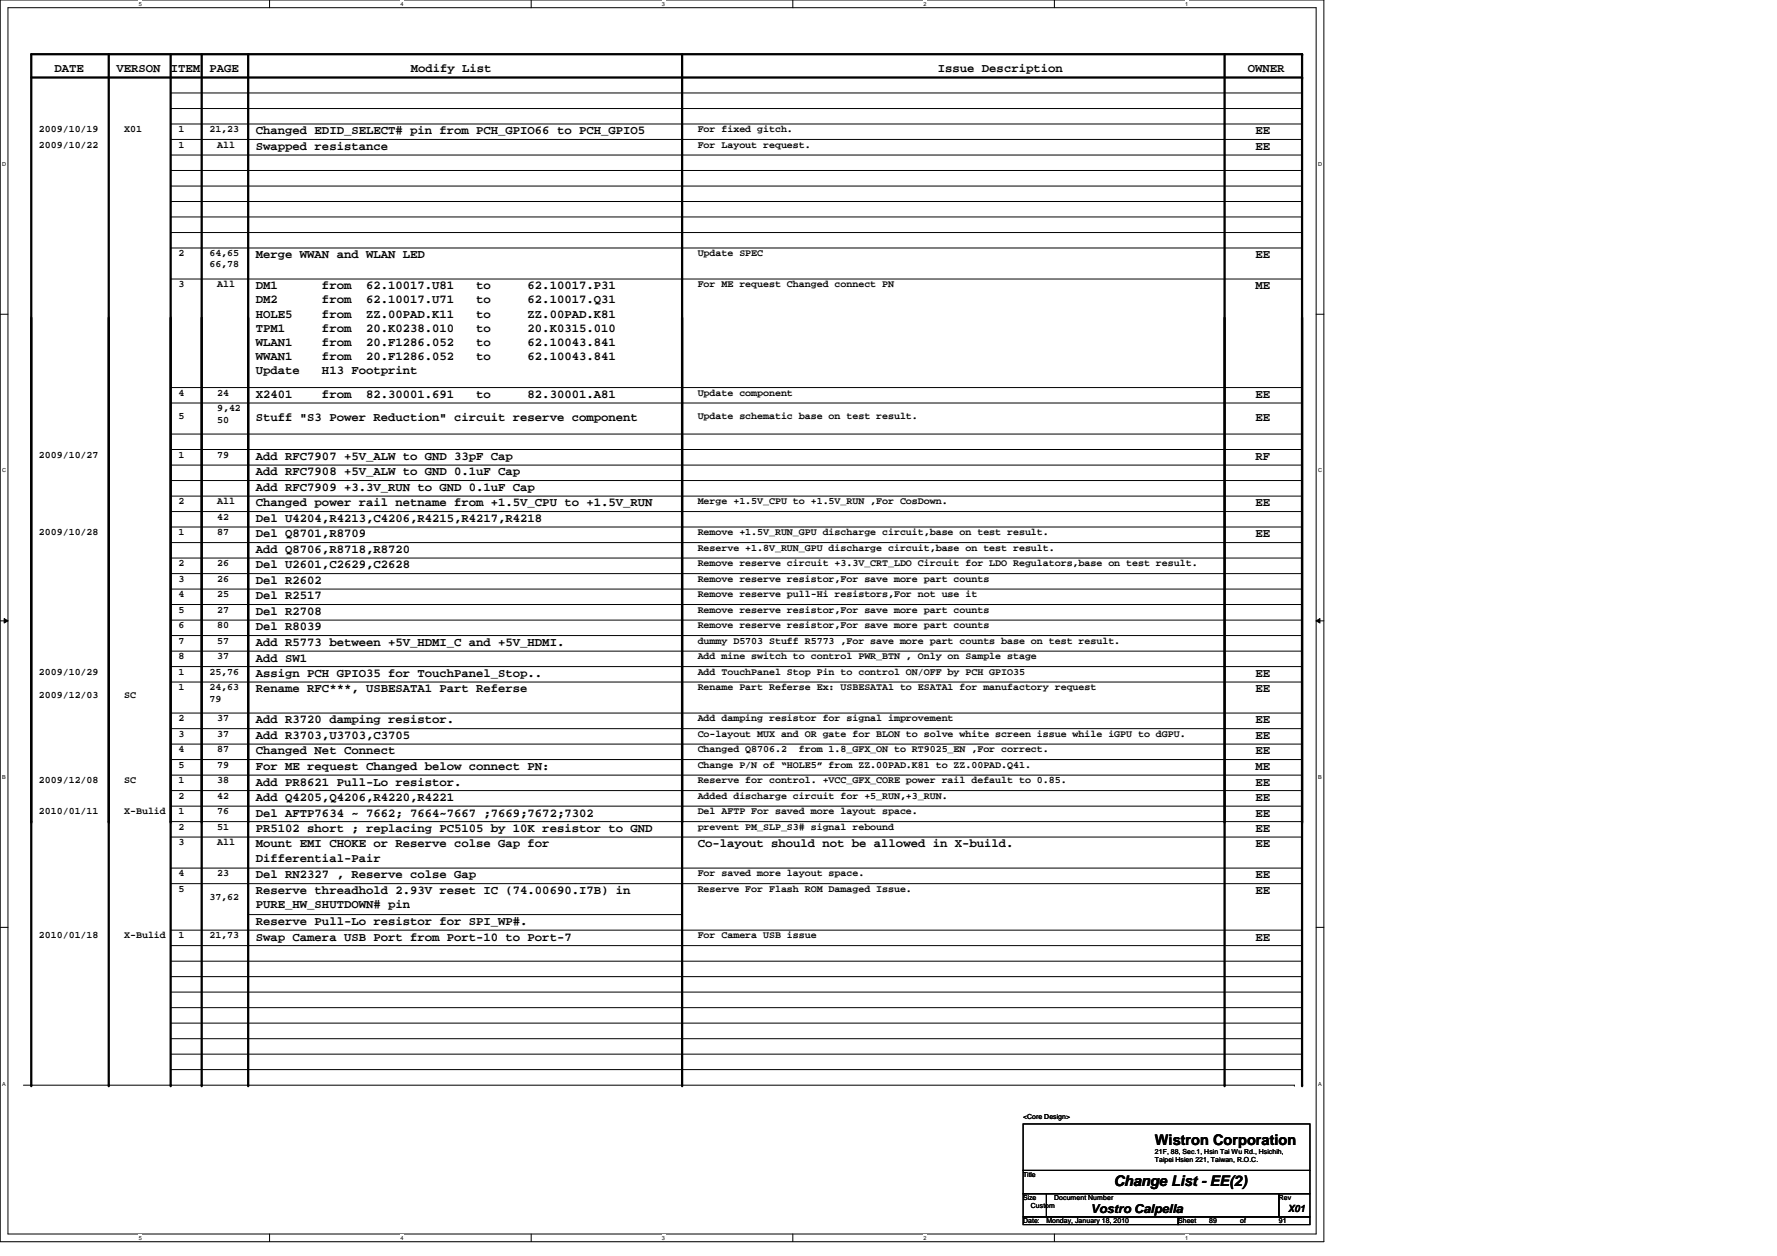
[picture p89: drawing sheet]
<svg xmlns="http://www.w3.org/2000/svg" width="297mm" height="210mm" viewBox="0 0 297 210" stroke-linecap="round" stroke-linejoin="round" font-family="sans-serif">
<defs><g id="words">
<g font-size="2.5">
<text x="193.1" y="191.4">Wistron Corporation</text>
<text x="186.2" y="198.2">Change List - EE(2)</text>
</g>
<g font-size="2.1">
<text x="9.1" y="12.1">DATE</text>
<text x="19.5" y="12.1">VERSON</text>
<text x="28.5" y="12.1">ITEM</text>
<text x="35" y="12.1">PAGE</text>
<text x="68.7" y="12.1">Modify List</text>
<text x="156.8" y="12.1">Issue Description</text>
<text x="208.6" y="12.1">OWNER</text>
<text x="42.8" y="22.5">Changed EDID_SELECT# pin from PCH_GPIO66 to PCH_GPIO5</text>
<text x="209.9" y="22.5">EE</text>
<text x="42.8" y="25">Swapped resistance</text>
<text x="209.9" y="25">EE</text>
<text x="42.8" y="43.2">Merge WWAN and WLAN LED</text>
<text x="209.9" y="43.2">EE</text>
<text x="42.8" y="48.4">DM1</text>
<text x="42.8" y="50.7">DM2</text>
<text x="42.8" y="53.1">HOLE5</text>
<text x="53.8" y="48.4">from</text>
<text x="53.8" y="50.7">from</text>
<text x="53.8" y="53.1">from</text>
<text x="61.2" y="48.4">62.10017.U81</text>
<text x="61.2" y="50.7">62.10017.U71</text>
<text x="61.2" y="53.1">ZZ.00PAD.K11</text>
<text x="79.6" y="48.4">to</text>
<text x="79.6" y="50.7">to</text>
<text x="79.6" y="53.1">to</text>
<text x="88.2" y="48.4">62.10017.P31</text>
<text x="88.2" y="50.7">62.10017.Q31</text>
<text x="88.2" y="53.1">ZZ.00PAD.K81</text>
<text x="209.9" y="48.4">ME</text>
<text x="42.8" y="55.4">TPM1</text>
<text x="42.8" y="57.8">WLAN1</text>
<text x="53.8" y="55.4">from</text>
<text x="53.8" y="57.8">from</text>
<text x="61.2" y="55.4">20.K0238.010</text>
<text x="61.2" y="57.8">20.F1286.052</text>
<text x="79.6" y="55.4">to</text>
<text x="79.6" y="57.8">to</text>
<text x="88.2" y="55.4">20.K0315.010</text>
<text x="88.2" y="57.8">62.10043.841</text>
<text x="42.8" y="60.1">WWAN1</text>
<text x="42.8" y="62.5">Update</text>
<text x="53.8" y="60.1">from</text>
<text x="53.8" y="62.5">H13 Footprint</text>
<text x="61.2" y="60.1">20.F1286.052</text>
<text x="79.6" y="60.1">to</text>
<text x="88.2" y="60.1">62.10043.841</text>
<text x="42.8" y="70.4">Stuff &quot;S3 Power Reduction&quot; circuit reserve component</text>
<text x="42.8" y="66.5">X2401</text>
<text x="53.8" y="66.5">from</text>
<text x="61.2" y="66.5">82.30001.691</text>
<text x="79.6" y="66.5">to</text>
<text x="88.2" y="66.5">82.30001.A81</text>
<text x="209.9" y="66.5">EE</text>
<text x="209.9" y="70.4">EE</text>
<text x="42.8" y="76.9">Add RFC7907 +5V_ALW to GND 33pF Cap</text>
<text x="209.9" y="76.9">RF</text>
<text x="42.8" y="79.5">Add RFC7908 +5V_ALW to GND 0.1uF Cap</text>
<text x="42.8" y="82">Add RFC7909 +3.3V_RUN to GND 0.1uF Cap</text>
<text x="42.8" y="84.6">Changed power rail netname from +1.5V_CPU to +1.5V_RUN</text>
<text x="42.8" y="89.8">Del Q8701,R8709</text>
<text x="42.8" y="87.2">Del U4204,R4213,C4206,R4215,R4217,R4218</text>
<text x="209.9" y="84.6">EE</text>
<text x="209.9" y="89.8">EE</text>
<text x="42.8" y="95">Del U2601,C2629,C2628</text>
<text x="42.8" y="92.4">Add Q8706,R8718,R8720</text>
<text x="42.8" y="97.6">Del R2602</text>
<text x="42.8" y="100.2">Del R2517</text>
<text x="42.8" y="102.8">Del R2708</text>
<text x="42.8" y="105.4">Del R8039</text>
<text x="42.8" y="107.9">Add R5773 between +5V_HDMI_C and +5V_HDMI.</text>
<text x="42.8" y="110.6">Add SW1</text>
<text x="42.8" y="113.1">Assign PCH GPIO35 for TouchPanel_Stop..</text>
<text x="209.9" y="113.1">EE</text>
<text x="42.8" y="115.7">Rename RFC***, USBESATA1 Part Referse</text>
<text x="209.9" y="115.7">EE</text>
<text x="42.8" y="120.9">Add R3720 damping resistor.</text>
<text x="42.8" y="123.5">Add R3703,U3703,C3705</text>
<text x="209.9" y="120.9">EE</text>
<text x="209.9" y="123.5">EE</text>
<text x="42.8" y="126.1">Changed Net Connect</text>
<text x="42.8" y="128.7">For ME request Changed below connect PN:</text>
<text x="42.8" y="131.3">Add PR8621 Pull-Lo resistor.</text>
<text x="209.9" y="126.1">EE</text>
<text x="209.9" y="128.7">ME</text>
<text x="209.9" y="131.3">EE</text>
<text x="42.8" y="133.9">Add Q4205,Q4206,R4220,R4221</text>
<text x="42.8" y="136.5">Del AFTP7634 ~ 7662; 7664~7667 ;7669;7672;7302</text>
<text x="209.9" y="136.5">EE</text>
<text x="209.9" y="133.9">EE</text>
<text x="42.8" y="139">PR5102 short ; replacing PC5105 by 10K resistor to GND</text>
<text x="42.8" y="141.6">Mount EMI CHOKE or Reserve colse Gap for</text>
<text x="42.8" y="144">Differential-Pair</text>
<text x="116.6" y="141.6">Co-layout should not be allowed in X-build.</text>
<text x="209.9" y="139">EE</text>
<text x="209.9" y="141.6">EE</text>
<text x="42.8" y="146.8">Del RN2327 , Reserve colse Gap</text>
<text x="42.8" y="149.4">Reserve threadhold 2.93V reset IC (74.00690.I7B) in</text>
<text x="209.9" y="146.8">EE</text>
<text x="209.9" y="149.4">EE</text>
<text x="42.8" y="151.8">PURE_HW_SHUTDOWN# pin</text>
<text x="42.8" y="154.6">Reserve Pull-Lo resistor for SPI_WP#.</text>
<text x="42.8" y="157.2">Swap Camera USB Port from Port-10 to Port-7</text>
<text x="209.9" y="157.2">EE</text>
<text x="182.3" y="202.8">Vostro Calpella</text>
</g>
<g font-size="1.7">
<text x="6.5" y="22.1">2009/10/19</text>
<text x="20.8" y="22.1">X01</text>
<text x="29.8" y="22.1">1</text>
<text x="35" y="22.1">21,23</text>
<text x="116.6" y="22.1">For fixed gitch.</text>
<text x="6.5" y="24.7">2009/10/22</text>
<text x="29.8" y="24.7">1</text>
<text x="36.3" y="24.7">All</text>
<text x="116.6" y="24.7">For Layout request.</text>
<text x="29.8" y="42.8">2</text>
<text x="35" y="42.8">64,65</text>
<text x="35" y="44.7">66,78</text>
<text x="116.6" y="42.8">Update SPEC</text>
<text x="29.8" y="48">3</text>
<text x="36.3" y="48">All</text>
<text x="116.6" y="48">For ME request Changed connect PN</text>
<text x="29.8" y="70">5</text>
<text x="29.8" y="66.1">4</text>
<text x="36.3" y="68.7">9,42</text>
<text x="36.3" y="70.6">50</text>
<text x="36.3" y="66.1">24</text>
<text x="116.6" y="66.1">Update component</text>
<text x="116.6" y="70">Update schematic base on test result.</text>
<text x="6.5" y="76.5">2009/10/27</text>
<text x="29.8" y="76.5">1</text>
<text x="36.3" y="76.5">79</text>
<text x="6.5" y="89.5">2009/10/28</text>
<text x="29.8" y="89.5">1</text>
<text x="29.8" y="84.3">2</text>
<text x="36.3" y="84.3">All</text>
<text x="36.3" y="89.5">87</text>
<text x="36.3" y="86.9">42</text>
<text x="116.6" y="89.5">Remove +1.5V_RUN_GPU discharge circuit,base on test result.</text>
<text x="116.6" y="84.3">Merge +1.5V_CPU to +1.5V_RUN ,For CosDown.</text>
<text x="29.8" y="94.6">2</text>
<text x="36.3" y="94.6">26</text>
<text x="116.6" y="92.1">Reserve +1.8V_RUN_GPU discharge circuit,base on test result.</text>
<text x="116.6" y="94.6">Remove reserve circuit +3.3V_CRT_LDO Circuit for LDO Regulators,base on test result.</text>
<text x="29.8" y="99.8">4</text>
<text x="29.8" y="97.2">3</text>
<text x="36.3" y="99.8">25</text>
<text x="36.3" y="97.2">26</text>
<text x="116.6" y="99.8">Remove reserve pull-Hi resistors,For not use it</text>
<text x="116.6" y="97.2">Remove reserve resistor,For save more part counts</text>
<text x="29.8" y="105">6</text>
<text x="29.8" y="107.6">7</text>
<text x="29.8" y="102.4">5</text>
<text x="36.3" y="105">80</text>
<text x="36.3" y="107.6">57</text>
<text x="36.3" y="102.4">27</text>
<text x="116.6" y="107.6">dummy D5703 Stuff R5773 ,For save more part counts base on test result.</text>
<text x="116.6" y="102.4">Remove reserve resistor,For save more part counts</text>
<text x="116.6" y="105">Remove reserve resistor,For save more part counts</text>
<text x="6.5" y="112.8">2009/10/29</text>
<text x="29.8" y="110.2">8</text>
<text x="29.8" y="112.8">1</text>
<text x="35" y="112.8">25,76</text>
<text x="36.3" y="110.2">37</text>
<text x="116.6" y="110.2">Add mine switch to control PWR_BTN , Only on Sample stage</text>
<text x="116.6" y="112.8">Add TouchPanel Stop Pin to control ON/OFF by PCH GPIO35</text>
<text x="6.5" y="116.7">2009/12/03</text>
<text x="20.8" y="116.7">SC</text>
<text x="29.8" y="115.4">1</text>
<text x="35" y="115.4">24,63</text>
<text x="35" y="117.2">79</text>
<text x="116.6" y="115.4">Rename Part Referse Ex: USBESATA1 to ESATA1 for manufactory request</text>
<text x="29.8" y="120.5">2</text>
<text x="29.8" y="125.7">4</text>
<text x="29.8" y="123.1">3</text>
<text x="36.3" y="120.5">37</text>
<text x="36.3" y="125.7">87</text>
<text x="36.3" y="123.1">37</text>
<text x="116.6" y="120.5">Add damping resistor for signal improvement</text>
<text x="116.6" y="123.1">Co-layout MUX and OR gate for BLON to solve white screen issue while iGPU to dGPU.</text>
<text x="116.6" y="125.7">Changed Q8706.2</text>
<text x="133.5" y="125.7">from 1.8_GFX_ON to RT9025_EN ,For correct.</text>
<text x="6.5" y="130.9">2009/12/08</text>
<text x="20.8" y="130.9">SC</text>
<text x="29.8" y="130.9">1</text>
<text x="29.8" y="128.3">5</text>
<text x="36.3" y="130.9">38</text>
<text x="36.3" y="128.3">79</text>
<text x="116.6" y="128.3">Change P/N of “HOLE5” from ZZ.00PAD.K81 to ZZ.00PAD.Q41.</text>
<text x="116.6" y="130.9">Reserve for control. +VCC_GFX_CORE power rail default to 0.85.</text>
<text x="6.5" y="136.1">2010/01/11</text>
<text x="20.8" y="136.1">X-Bulid</text>
<text x="29.8" y="133.5">2</text>
<text x="29.8" y="136.1">1</text>
<text x="36.3" y="136.1">76</text>
<text x="36.3" y="133.5">42</text>
<text x="116.6" y="133.5">Added discharge circuit for +5_RUN,+3_RUN.</text>
<text x="116.6" y="136.1">Del AFTP For saved more layout space.</text>
<text x="29.8" y="141.3">3</text>
<text x="29.8" y="138.7">2</text>
<text x="36.3" y="141.3">All</text>
<text x="36.3" y="138.7">51</text>
<text x="116.6" y="138.7">prevent PM_SLP_S3# signal rebound</text>
<text x="29.8" y="146.5">4</text>
<text x="29.8" y="149.1">5</text>
<text x="36.3" y="146.5">23</text>
<text x="116.6" y="149.1">Reserve For Flash ROM Damaged Issue.</text>
<text x="116.6" y="146.5">For saved more layout space.</text>
<text x="35" y="150.3">37,62</text>
<text x="6.5" y="156.8">2010/01/18</text>
<text x="20.8" y="156.8">X-Bulid</text>
<text x="29.8" y="156.8">1</text>
<text x="35" y="156.8">21,73</text>
<text x="116.6" y="156.8">For Camera USB issue</text>
<text x="215.3" y="202.6">X01</text>
</g>
<g font-size="1.2">
<text x="171" y="187">&lt;Core Design&gt;</text>
<text x="171" y="196.7">Title</text>
<text x="193.1" y="192.8">21F, 88, Sec.1, Hsin Tai Wu Rd., Hsichih,</text>
<text x="193.1" y="194.2">Taipei Hsien 221, Taiwan, R.O.C.</text>
<text x="171" y="200.6">Size</text>
<text x="172.3" y="201.9">Custom</text>
<text x="176.2" y="200.6">Document Number</text>
<text x="213.8" y="200.6">Rev</text>
<text x="171" y="204.4">Date:</text>
<text x="174.9" y="204.4">Monday, January 18, 2010</text>
<text x="196.9" y="204.4">Sheet</text>
<text x="202.1" y="204.4">89</text>
<text x="207.3" y="204.4">of</text>
<text x="213.8" y="204.4">91</text>
</g>
<g font-size=".9">
<text x="23.2" y="1">5</text>
<text x="66.9" y="1">4</text>
<text x="110.7" y="1">3</text>
<text x="154.4" y="1">2</text>
<text x="198.1" y="1">1</text>
<text x=".4" y="27.7">D</text>
<text x="220.3" y="27.7">D</text>
<text x=".4" y="79">C</text>
<text x="220.3" y="79">C</text>
<text x=".4" y="130.2">B</text>
<text x="220.3" y="130.2">B</text>
<text x=".4" y="181.4">A</text>
<text x="220.3" y="181.4">A</text>
<text x="23.2" y="207.2">5</text>
<text x="66.9" y="207.2">4</text>
<text x="110.7" y="207.2">3</text>
<text x="154.4" y="207.2">2</text>
<text x="198.1" y="207.2">1</text>
</g>
</g></defs>
<path d="M0 0h221.3v207.5h-221.3zM1.3 1.3h218.7v204.9h-218.7z" fill="none" stroke="#000" stroke-width=".17"/>
<g fill="#fff">
<path d="M23.2 .1h.5v1.1h-.5z"/>
<path d="M23.2 206.4h.5v1h-.5z"/>
</g>
<path d="M45.1 0v1.3M45.1 206.2v1.3" fill="none" stroke="#000" stroke-width=".17"/>
<g fill="#fff">
<path d="M66.9 .1h.5v1.1h-.5z"/>
<path d="M66.9 206.4h.5v1h-.5z"/>
</g>
<path d="M88.8 0v1.3M88.8 206.2v1.3" fill="none" stroke="#000" stroke-width=".17"/>
<g fill="#fff">
<path d="M110.7 .1h.5v1.1h-.5z"/>
<path d="M110.7 206.4h.5v1h-.5z"/>
</g>
<path d="M132.5 0v1.3M132.5 206.2v1.3" fill="none" stroke="#000" stroke-width=".17"/>
<g fill="#fff">
<path d="M154.4 .1h.5v1.1h-.5z"/>
<path d="M154.4 206.4h.5v1h-.5z"/>
</g>
<path d="M176.3 0v1.3M176.3 206.2v1.3" fill="none" stroke="#000" stroke-width=".17"/>
<g fill="#fff">
<path d="M198.1 .1h.5v1.1h-.5z"/>
<path d="M198.1 206.4h.5v1h-.5z"/>
<path d="M.4 26.9h.6v1h-.6z"/>
<path d="M220.3 26.9h.7v1h-.7z"/>
<path d="M.4 78.1h.6v1.1h-.6z"/>
<path d="M220.3 78.1h.7v1.1h-.7z"/>
</g>
<path d="M0 52.5h1.3M220 52.5h1.3" fill="none" stroke="#000" stroke-width=".17"/>
<g fill="#fff">
<path d="M.4 129.4h.6v1h-.6z"/>
<path d="M220.3 129.4h.7v1h-.7z"/>
</g>
<path d="M0 103.8h1.3M.7 103.4l.6 .4-.6 .3zM220 103.8l.6-.4v.7zM220 103.8h1.3" fill="none" stroke="#000" stroke-width=".17"/>
<path d="M.7 103.4l.6 .4-.6 .3zM220 103.8l.6-.4v.7z" fill="#000"/>
<g fill="#fff">
<path d="M.4 180.6h.6v1h-.6z"/>
<path d="M220.3 180.6h.7v1h-.7z"/>
</g>
<g fill="none" stroke="#000" stroke-width=".17">
<path d="M28.5 15.5h189.2M28.5 18.1h189.2M217.7 15.5h.1M217.7 18.1h.1M28.5 31.1h189.2M28.5 33.7h189.2M28.5 36.3h189.2M28.5 20.7h189.2M28.5 23.3h189.2M28.5 25.9h189.2M28.5 28.5h189.2M28.5 38.9h189.2"/>
<path d="M217.7 31.1h.1M217.7 33.7h.1M217.7 36.3h.1M217.7 20.7h.1M217.7 23.3h.1M217.7 25.9h.1M217.7 28.5h.1M217.7 38.9h.1M28.5 41.4h189.2M28.5 46.6h189.2M217.7 41.4h.1M217.7 46.6h.1"/>
<path d="M28.5 64.8h189.2M28.5 67.4h189.2M28.5 72.5h189.2M28.5 75.1h189.2M28.5 77.7h189.2M217.7 64.8h.1M217.7 67.4h.1M217.7 72.5h.1M217.7 75.1h.1M217.7 77.7h.1M28.5 85.5h189.2M28.5 88.1h189.2"/>
<path d="M28.5 90.7h189.2M28.5 93.3h189.2M28.5 98.4h189.2M28.5 80.3h189.2M28.5 82.9h189.2M28.5 95.9h189.2M217.7 85.5h.1M217.7 88.1h.1M217.7 90.7h.1M217.7 93.3h.1M217.7 98.4h.1M217.7 80.3h.1"/>
<path d="M217.7 82.9h.1M217.7 95.9h.1M28.5 114h189.2M28.5 103.6h189.2M28.5 106.2h189.2M28.5 101h189.2M28.5 108.8h189.2M28.5 111.4h189.2M28.5 119.2h189.2M217.7 114h.1M217.7 103.6h.1M217.7 106.2h.1"/>
<path d="M217.7 101h.1M217.7 108.8h.1M217.7 111.4h.1M217.7 119.2h.1M28.5 134.7h189.2M28.5 121.8h189.2M28.5 129.5h189.2M28.5 124.4h189.2M28.5 126.9h189.2M28.5 132.1h189.2M28.5 139.9h189.2M28.5 137.3h189.2"/>
<path d="M217.7 134.7h.1M217.7 121.8h.1M217.7 129.5h.1M217.7 124.4h.1M217.7 126.9h.1M217.7 132.1h.1M217.7 139.9h.1M217.7 137.3h.1M0 155h1.3M28.5 147.7h189.2M28.5 145.1h189.2M28.5 158h189.2"/>
<path d="M28.5 155.4h189.2M41.5 152.8h72.5M114 152.8h.1M217.7 147.7h.1M217.7 145.1h.1M217.7 158h.1M217.7 155.4h.1M220 155h1.3M28.5 171h189.2M28.5 165.8h189.2M28.5 160.6h189.2M28.5 163.2h189.2"/>
<path d="M28.5 168.4h189.2M28.5 178.8h189.2M28.5 173.6h189.2M28.5 176.2h189.2M217.7 171h.1M217.7 165.8h.1M217.7 160.6h.1M217.7 163.2h.1M217.7 168.4h.1M217.7 178.8h.1M217.7 173.6h.1M217.7 176.2h.1"/>
<path d="M3.9 181.4h212.5M171 187.8h48v7.8h-48zM171 195.6h48v3.9h-48zM171 199.5h3.9v3.9h-3.9zM174.9 199.5h38.9v3.9h-38.9zM213.8 199.5h5.2v3.9h-5.2zM216.4 181.4h.1M171 203.4h25.9v1.3h-25.9zM196.9 203.4h22.1v1.3h-22.1z"/>
</g>
<path d="M5.2 13h212.5M18.2 9.1v172.3M28.5 9.1v172.3M33.7 9.1v172.3M41.5 9.1v172.3M114 9.1v172.3M204.7 9.1v172.3M5.2 181.4v-172.3h212.5v172.3" fill="none" stroke="#000" stroke-width=".38"/>
<g fill="#000">
<circle cx="217.7" cy="13" r=".19"/>
<circle cx="217.7" cy="9.1" r=".19"/>
<circle cx="5.2" cy="137.3" r=".19"/>
<circle cx="18.2" cy="137.3" r=".19"/>
<circle cx="28.5" cy="137.3" r=".19"/>
<circle cx="33.7" cy="137.3" r=".19"/>
<circle cx="41.5" cy="137.3" r=".19"/>
<circle cx="114" cy="137.3" r=".19"/>
<circle cx="204.7" cy="137.3" r=".19"/>
<circle cx="217.7" cy="137.3" r=".19"/>
<circle cx="5.2" cy="181.4" r=".19"/>
<circle cx="18.2" cy="181.4" r=".19"/>
<circle cx="28.5" cy="181.4" r=".19"/>
<circle cx="33.7" cy="181.4" r=".19"/>
<circle cx="41.5" cy="181.4" r=".19"/>
<circle cx="114" cy="181.4" r=".19"/>
<circle cx="204.7" cy="181.4" r=".19"/>
<circle cx="217.7" cy="181.4" r=".19"/>
</g>
<use href="#words"/>
</svg>
